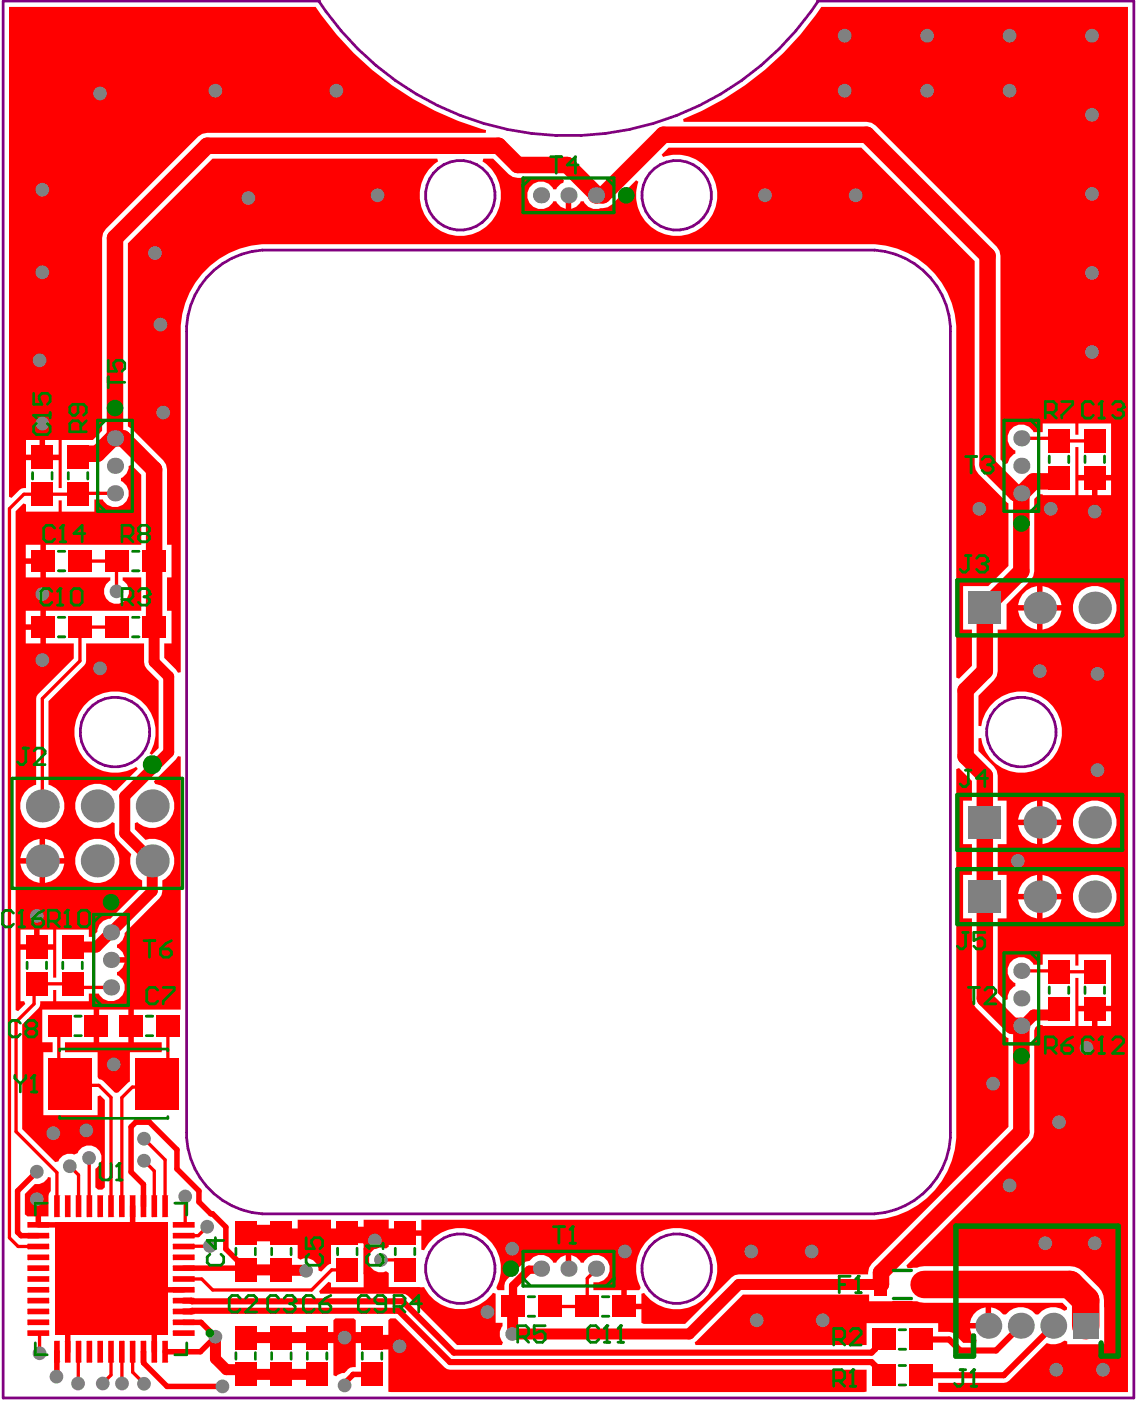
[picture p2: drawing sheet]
<svg xmlns="http://www.w3.org/2000/svg" width="175mm" height="216mm" viewBox="0 0 175 216" stroke-linecap="round" stroke-linejoin="round" font-family="sans-serif">
<g fill="none" stroke="#800080" stroke-width=".42">
<path d="M.5 .2h48.6a45.9 45.9 0 0 0 76.7 0h48.7v214.9h-174zM33 41.6a12.5 12.5 0 0 1 7.4-3.1h94.2a12.5 12.5 0 0 1 11.7 11.7v124.9a12.5 12.5 0 0 1-11.7 11.7h-94.2a12.5 12.5 0 0 1-11.7-11.7v-124.9a12.5 12.5 0 0 1 4.3-8.6z"/>
<circle cx="70.8" cy="30" r="5.4"/>
<circle cx="104.1" cy="30" r="5.4"/>
<circle cx="17.7" cy="112.6" r="5.4"/>
<circle cx="157.2" cy="112.6" r="5.4"/>
<circle cx="70.8" cy="195.2" r="5.4"/>
<circle cx="104.1" cy="195.2" r="5.4"/>
</g>
<circle cx="23.4" cy="117.6" r=".42" fill="none" stroke="#c0c073" stroke-width="1.7"/>
<g fill="#f00">
<path d="M5.3 182.2a1.82 1.82 0 0 0 2.1-1.1l.4 .1v2.1l-.3 .3v.4v3.1h-1.2v1.3h-.8v-1.3l-1.2 .1-.5-.4v-3.1z"/>
<path d="M32.7 24.4h34.6l.1 .4-.5 .4a6.1 6.1 0 0 0-2 2.9v.1a6.1 6.1 0 0 0-.1 3.6l.1 .1a6.1 6.1 0 0 0 1.9 2.9l.1 .1a6.1 6.1 0 0 0 3.2 1.4h.1a6.1 6.1 0 0 0 3.5-.7h.1a6.1 6.1 0 0 0 2.5-2.5v-.1a6.1 6.1 0 0 0 .8-3.5v-.1a6.1 6.1 0 0 0-1.4-3.3l-.8-.8-.6-.5 .1-.4h1.5l2.4 2.4 .6 .4 .8 .2h6.8l.3 .3-.1 .4-.4 .2-.6 .6-.1 .2h-.5a2.12 2.12 0 0 0-3.2-.7 2.12 2.12 0 0 0 0 3.3 2.12 2.12 0 0 0 3.2-.7h.5l.1 .2 .6 .6 .8 .3v-2.1h.8v2.1l.8-.3 .6-.6 .1-.2h.4a1.99 1.99 0 0 0 2.6 1l1.1-.1 .7-.4 3.7-3.8 .3 .3v.2a6.1 6.1 0 0 0-.1 3.6l.1 .1a6.1 6.1 0 0 0 1.9 2.9l.1 .1a6.1 6.1 0 0 0 3.2 1.4h.1a6.1 6.1 0 0 0 3.5-.7h.1a6.1 6.1 0 0 0 2.5-2.5v-.1a6.1 6.1 0 0 0 .8-3.5v-.1a6.1 6.1 0 0 0-1.4-3.3 6.1 6.1 0 0 0-3-2 6.1 6.1 0 0 0-3.6-.1l-.3 .2-.3-.4 1.1-1.1h29.7l17.4 17.5v31.3l.1 .8 .5 .6 4.6 4.6v9.6l-3.1 3.1h-3.9v6.7h1.4v5.5l-2 2-.4-.2v-54l-.3-1.8-.4-1.8-.7-1.6-.8-1.4-1.1-1.4-1.3-1.4-1.4-1-1.4-.8-1.7-.7-1.7-.5-1.8-.2h-94.2l-1.8 .2-1.7 .4-1.6 .7-1.5 .9-1.4 1-1.2 1.3-1.2 1.5-.9 1.5-.6 1.6-.4 1.6-.3 1.7v53.4l-.4 .1-.3-.5-1.8-1.8v-2.2h1.1v-5h-.7v-5.2h.7v-5h-.7v-11.6l-.1-.7-.5-.7-4.8-4.8-.6-.4v-28.2z"/>
<path d="M48.8 205.4h2.5v-2.3l.3-.3h2.8l.3 .3v2.3h5.1v-2.3l.3-.3h.8l7.5 7.6 .4 .2 .5 .1h64.1v3.4h-73.6v-7.9h-5.1v4.1a1.23 1.23 0 0 0-1.3 .5l-.4 .4h-.4l-.6 .3-.3 .3-.4-.2v-5.4h-2.5z"/>
<path d="M27.4 116.3l.4 .1v38.9h-7.2v5.1h4.3v1.5h-4.9v4.5l-1.8 1.7h-.5l-1.8-1.8-.7-.3-.2-.3v-3.8h-5v-1.5h4.4v-5.1h-7.9v5.1h1.6v1.5h-1.4v9.7h8.3v-2.9l.4-.2 .7 .7v13.5l-.4 .3h-.6l-.4-.3v-2.9a1.92 1.92 0 0 0 .3-3.1 1.92 1.92 0 0 0-3 .7l-.6 .2a1.81 1.81 0 0 0-2.4 1.1l-.5 .1-5.1-5.1v-16.1l2.5-2.5 .2-.3 .1-.8h2v-1.7h.5v1.7h5v-1.1h1.5a2.11 2.11 0 0 0 3.4 .5 2.11 2.11 0 0 0-.6-3.4v-.4l.3-.1 .6-.6 .3-.8h-2.1v-.8h2.1l-.3-.8-.6-.6-.3-.1v-.5a1.89 1.89 0 0 0 1.2-1.7l5.3-5.4 .4-.5 .1-.6v-1.6a3.4 3.4 0 0 0 1.6-4.4 3.4 3.4 0 0 0-4.2-1.9l-1.6-1.6v-1l.3-.1a3.4 3.4 0 0 0 5.4-1.1 3.4 3.4 0 0 0-2.6-4.8l-.2-.4 3.4-3.4zM15.3 155.3v5.1h4.5v-5.1z"/>
<path d="M43.3 189.3h2.5v-1.6h5.1v1.6h5.1v-1.6h3.8v1.6h5v-1.6h69.8l1.8-.3 1.7-.4 1.7-.7 1.5-.9 1.3-1 1.2-1.2 1.2-1.5 .8-1.4 .7-1.7 .4-1.7 .3-1.7v-56.9l.4-.1 2 2v3h-1.4v6.7h1.4v4.7h-1.4v6.7h1.4v12.3l.1 .8 .5 .6 4.2 4.2 .8 .5v13.7l-21 21-.5 .6-.1 1.1h-19.9l-.6 .1-.5 .3-7.2 7.2h-6.3l-.4-.2v-2.1h-2.7v-.4h-.4v-2.5h-4.3v-1.2a2.12 2.12 0 0 0 2.5-1.5 2.12 2.12 0 0 0-1.3-2.6 2.12 2.12 0 0 0-2.7 1.1h-.4l-.1-.3-.6-.6-.8-.3v2.1h-.8v-2.1l-.8 .3-.6 .6-.1 .3h-.5a2.17 2.17 0 0 0-3.7-.3l-.5 .1-.4 .3-2.5 2.5-.3 .4-.1 1.2h-1l-.2-.4a6.2 6.2 0 0 0 .7-3.4v-.1a6.1 6.1 0 0 0-1.4-3.3v-.1a6.1 6.1 0 0 0-3-2 6.1 6.1 0 0 0-3.6 0h-.1a6.1 6.1 0 0 0-2.9 1.9l-.8 1.3-.5-.1v-2.2h-5v1.7l-.4 .3a1.92 1.92 0 0 0-2.7 1.7 1.92 1.92 0 0 0 2.7 1.8l.4 .3v2.2l5.5-.1v.1a6.1 6.1 0 0 0 2.5 2.6h.1a6.1 6.1 0 0 0 3.5 .7h.1a6.1 6.1 0 0 0 3.2-1.3l1.2-1.2 .4 .1v4.5h1v.5a1.82 1.82 0 0 0 .1 2.5l-.2 .4h-6.9l-7.5-7.5-.4-.3-.4-.1h-12.7l-.2-.4 1.5-1.4 .3 .2v.7h5.1v-8h-5.1v4.3l-.5 .3-1 .9-.4-.1a1.87 1.87 0 0 0-2.8-1.7l-.4-.2v-3.5h-2.5zM100.1 190.4a6.3 6.3 0 0 0-1.5 7.7l-.3 .4h-1.8v2.1h2.2v-1.6l.4-.1 .2 .3a6.1 6.1 0 0 0 2.9 2h.1a6.1 6.1 0 0 0 3.6 0h.1a6.1 6.1 0 0 0 2.9-2h.1a6.1 6.1 0 0 0 1.4-3.3v-.1a6.1 6.1 0 0 0-.7-3.5l-.1-.1a6.1 6.1 0 0 0-2.4-2.5h-.1a6.1 6.1 0 0 0-3.5-.7h-.1a6.1 6.1 0 0 0-3.3 1.3z"/>
<path d="M106.9 206.5l7.4-7.3h19.5v1h6.6l1.8 .2h21.3l.7 .8v.3l-.4 .2a2.96 2.96 0 0 0-4.1 .5h-.2a3 3 0 0 0-4.8 0h-.2a3.5 3.5 0 0 0-2-1.1v2.9h-.4v.4h-2.8l.2 .7 .3 .6 .5 .5-.1 .4h-2l-1.7-1.6-2.1-.1v-1.3h-11v3.3h-26.4zM150.4 201.7l-.6 .5-.3 .7-.2 .6h2.4v-2.4l-.7 .2z"/>
<path d="M105.1 18.3a44.7 44.7 0 0 0 6.3-3.1 47.9 47.9 0 0 0 6.3-4.4v-.1a47.8 47.8 0 0 0 5.5-5.4l3.2-4.2h47.2v213.1l-29.2-.1v-1.3h10.1l.4-.1 .4-.3 5.8-5.8a2.82 2.82 0 0 0 2.7-.3l.4 .1v.4h5.7v-5.7a3.5 3.5 0 0 0-.8-3.1l-2.4-2.4a3.1 3.1 0 0 0-2-.8h-22.5l-1.1 .2-1.4 .1-.2-.4 19.1-19.1 .4-.7 .2-.7v-15.7l.1-.3 .4-.5h.8v.2h5v-7.4h.5v4.2h5v-7.9h-5v1.8h-.5v-1.8h-5v1.6h-1.4a2.11 2.11 0 0 0-3.4-.5 2.11 2.11 0 0 0 .6 3.4v.4a1.93 1.93 0 0 0-1.2 2l-.4 .2-1.2-1.1v-11.5h1.4v-6.7h-1.4v-4.7h1.4v-6.7h-1.4v-3.9l-.1-.7-.4-.7-2.4-2.4v-1.9l.4-.1a6.3 6.3 0 0 0 2.1 3.9l.1 .1a6.1 6.1 0 0 0 3.3 1.4h.1a6.1 6.1 0 0 0 3.4-.7l.1-.1a6.1 6.1 0 0 0 2.6-2.4v-.1a6.1 6.1 0 0 0 .7-3.5v-.1a6.1 6.1 0 0 0-1.3-3.3h-.1a6.1 6.1 0 0 0-2.9-2h-.1a6.1 6.1 0 0 0-3.6-.1v.1a6.1 6.1 0 0 0-3 1.9v.1a5.9 5.9 0 0 0-1.4 3h-.4v-4.7l2.4-2.3 .4-.7 .1-.7v-6.4h1.4v-3.9l3.7-3.7 .4-.6 .2-.8v-11.1l.7-.8h.6v.2h5v-7.4h.5v4.3h5v-7.9h-5v1.7h-.5v-1.7h-5v1.3h-1.4a2.11 2.11 0 0 0-3.4-.6 2.11 2.11 0 0 0 .6 3.4v.5a1.98 1.98 0 0 0-1.2 1.5l-.4 .1-.7-.7v-31.3l-.2-.8-.4-.7-18.6-18.6-.7-.4-.7-.2h-28.2zM168.9 73.9v2.3h2.1v-2.3zM166 73.9v2.3h2.1v-2.3zM160.4 90.2v2.9h3a3.4 3.4 0 0 0-3-2.9zM158 90.8a3.4 3.4 0 0 0-1.3 2.3h2.9v-2.9l-.9 .2zM165.1 93.5a3.4 3.4 0 0 0 6.7 0 3.4 3.4 0 0 0-6.7 0zM160.4 93.9v3a3.4 3.4 0 0 0 3-3zM156.7 93.9a3.4 3.4 0 0 0 2.9 3v-3zM160.4 123.2v2.9h3a3.4 3.4 0 0 0-3-2.9zM158 123.8a3.4 3.4 0 0 0-1.3 2.3h2.9v-2.9l-.9 .2zM165.1 126.5a3.4 3.4 0 0 0 6.7 0 3.4 3.4 0 0 0-6.7 0zM160.4 126.9v3a3.4 3.4 0 0 0 3-3zM156.7 126.9a3.4 3.4 0 0 0 2.9 3v-3zM160.4 134.6v2.9h3a3.4 3.4 0 0 0-3-2.9zM158 135.3a3.4 3.4 0 0 0-1.3 2.2h2.9v-2.9l-.9 .2zM165.1 138a3.4 3.4 0 0 0 6.7 0 3.4 3.4 0 0 0-6.7 0zM160.4 138.4v2.9a3.4 3.4 0 0 0 3-2.9zM156.7 138.4a3.4 3.4 0 0 0 2.9 2.9v-2.9zM168.9 155.6v2.3h2.1v-2.3zM166 155.6v2.3h2.1v-2.3z"/>
<path d="M1.4 1.1h47.2l.8 1.2a47.8 47.8 0 0 0 5 5.8l.1 .1a47.6 47.6 0 0 0 5.8 4.9h.1a47.8 47.8 0 0 0 6.6 4 47.7 47.7 0 0 0 7.2 2.7l.6 .2v.4h-42.9l-.8 .2-.6 .4-14.2 14.2-.4 .7-.2 .7v29.7l-1.4 1.4h-4.8v7.4h-.5v-4.3h-5v4.3l-.7 .1-.3 .2-1.2 1.2-.4-.2zM6.9 67.7v2.3h2.1v-2.3zM4 67.7v2.3h2.1v-2.3z"/>
<path d="M3.6 77.5l.4 .1v1.1h5v-1.7h.5v1.7h5v-1.9h1.3a2.11 2.11 0 0 0 3.4 .6 2.11 2.11 0 0 0-.6-3.4v-.4a1.9 1.9 0 0 0 1.2-1.9l.4-.2 1.5 1.6v10.7h-14.6v5h9.9v.5a1.93 1.93 0 0 0-.6 2.9 1.93 1.93 0 0 0 3 0 1.93 1.93 0 0 0-.5-2.9v-.5h2.8v5.2h-14.6v5h4.3v2.3l-5.8 5.8v13.6a3.4 3.4 0 0 0-1.9 5.3 3.4 3.4 0 0 0 5.6 0 3.4 3.4 0 0 0-1.8-5.3v-12.8l5.7-5.8 .1-3.1h8.9v2.9l.1 .5 .3 .5 1.8 1.8v10.4l-1 1.1-.4-.3 .2-.3a6.1 6.1 0 0 0 .7-3.5v-.1a6.1 6.1 0 0 0-1.3-3.3h-.1a6.1 6.1 0 0 0-2.9-2h-.1a6.1 6.1 0 0 0-3.5-.1l-.1 .1a6.1 6.1 0 0 0-3 1.9v.1a6.1 6.1 0 0 0-1.4 3.2v.1a6.1 6.1 0 0 0 .6 3.5l.1 .1a6.1 6.1 0 0 0 2.5 2.5h.1a6.1 6.1 0 0 0 3.4 .8l1.4-.3 1.3-.6 .3 .3-3.2 3.3-.6 .1a3.4 3.4 0 0 0-4.8-.2 3.4 3.4 0 0 0-.1 4.8 3.4 3.4 0 0 0 4.8 .2l.3 .1v1.6l.2 .6 .3 .5 2.1 2.1a3.3 3.3 0 0 0 1.7 4.1v1l-4.9 4.9a1.99 1.99 0 0 0-2 2l-.8 .7h-.5v-1.1h-5v7.4h-.5v-4.3h-5v7.9h.5l.2 .5-1.1 1.1-.4-.2v-76.7zM4 83.8v2.1h2.2v-2.1zM4 86.7v2.1h2.2v-2.1zM4 94v2.1h2.2v-2.1zM4 96.9v2.1h2.2v-2.1zM6.9 129.1v2.9h3a3.4 3.4 0 0 0-3-2.9zM4.4 129.7a3.4 3.4 0 0 0-1.3 2.3h3v-2.9l-.9 .2zM11.6 132.4a3.4 3.4 0 0 0 6.8 0 3.4 3.4 0 0 0-6.8 0zM6.9 132.9v2.9a3.4 3.4 0 0 0 3-2.9zM3.1 132.9a3.4 3.4 0 0 0 3 2.9v-2.9zM6.1 143v2.3h2.1v-2.3zM3.2 143v2.3h2v-2.3z"/>
</g>
<path d="M28.3 201.8h1.1l.1-.1h31.9l7.9 7.9h64.8l.6 .5v.3l1.2 1.2h.1M28.3 200.1h1.1l.1 .1h32.5l7.9 7.9h64.2l.6-.5v-.3l1.2-1.2h.1M157.1 204l-3.8 3.8h-5.5l-1.7-1.7h-4.4M162.1 204l-7.6 7.6h-12.8" fill="none" stroke="#f00" stroke-width=".94"/>
<g fill="none" stroke="#f00" stroke-width=".51">
<path d="M17.7 75.9h-5.6l-.1 .1h-8.3l-2.2 2.3v112.1l1.3 1.4h3.1M157.2 67.4h5.4l.4 .4h5.5M12.3 86.3h5.5l.1 .2v4.5M12.3 96.5h5.8M9.2 157.8l-.2 .2v6.9l2.1 2.1h4.1l1.9 1.8v16.8M17.1 151.9h-5.4l-.5-.5h-5.5l-.5 .4v2.7l-2.7 2.7M25.8 157.8v7.3l-2.2 2.1h-3.2l-1.7 1.7v16.7M157.2 149.4l11.3 .1M10.7 179.4l1.4 1.4v4.8M13.7 178.2l.1 7.4M22.2 178.6l1.5 1.6v5.4M22.2 175.2l3.2 3.2v7.2"/>
<path d="M8.8 180.4v5.2M28.5 184.1v4.2l-.2 .1M31.9 188.7l-1.4 1.4h-2.2M32.3 191.7l-4 .1M53.5 195.4h-2.5l-3 3.1h-15.3l-1.7-1.7h-2.7M58.6 193.8h2.3M62.3 195.2v.2M91.7 195.2v.1l-1.3 1.4v4.3h-5.8M5.9 205.1l.2 .2v2.9M12.1 208l-.1 4.9M15.8 212.8v.1M17.1 208v3.6l-1.3 1.2"/>
<path d="M18.7 208l.1 4.8M18.8 212.8v.1M20.4 208v3.1l1.8 1.8"/>
</g>
<g fill="none" stroke="#f00" stroke-width=".85">
<path d="M2.7 183.2v6.4l.5 .5h2.7M5.9 188.4h2.9l2.4 2.4h.8M20.4 185.6v3.5l1.8 1.7M22.1 185.6v-3.4l-1.9-1.9v-6.9l.7-.7h2.1l4.2 4.2v2.9l3.4 3.4v1.7l1.8 1.8h.3l2.1 2.1v3.4l3 3v.2l-.3-.3h-9.2M22.2 196.8l1.6 1.6h4.5M56.4 195.9l2.5 2.6M57.7 190.8l-1.3 1.3M8.8 208l-.1 3.8M12 202.3l-1.6 1.6v4.1M22.1 208h.1M22.1 208v1.7l3.6 3.6h8.5M22.2 202.3l1.5 1.6v4.1"/>
<path d="M28.3 203.4h.1M28.3 203.4h2.6l1.8 1.8M33.2 205.7l-2.4 2.3h-5.4M57.3 211.5h-3l-1.3 1.3v.4"/>
</g>
<path d="M23.7 96.5v5.4l2.3 2.2v11.6l-6.8 6.8v5.7l4.2 4.3v4.6l-8.6 8.6h-3.6M163 155.3l-.8 .9h-3.1M37.8 195.4h5.5l3.8 .1M135.5 197.6h-21.8l-7.6 7.6h-27.3l.2-4.2M33.2 205.7v3.3l1.6 1.7h2.3l.7 .8h11M37.8 205.8h19.5v.2l.8 .8h2.9l.5 .3" fill="none" stroke="#f00" stroke-width="1.7"/>
<path d="M12 70.4v-.2l.4-.4h2.6l2.4-2.4h1.5l4.8 4.8v24.3M17.7 67.4v-30.8l14.2-14.2h44.8l3 3h7.6l4.4 4.4v.2h1.1l9.3-9.3h31.3l18.6 18.7v32.1l4.4 4.4h.8l1.9-1.8h3.5l.4-.4v-.2M157.2 75.9v12l-5.6 5.6v9.8l-3 2.9v10.2l3 2.9v34.3l4.2 4.2h1.4v16.4l-21.6 21.6-.1 1.8M37.8 189.7h5.5v.2l.4 .4h4.1l.6 .5 .6-.5h4.1l.2-.3M62.3 189.7v.2l-.4 .4h-3.6l-.6 .5h-.4l-.9-.8" fill="none" stroke="#f00" stroke-width="2.5"/>
<path d="M142.2 197.6h22.5l2.4 2.4v4" fill="none" stroke="#f00" stroke-width="4.2"/>
<path d="M83.3 195.2l-.2 .1h-1.7l-2.4 2.5v3.2" fill="none" stroke="#f00" stroke-width="1.3"/>
<circle cx="57.7" cy="190.8" r=".42" fill="#f00"/>
<path d="M5.7 180.3l-3 2.9M56.4 192.1v3.8M58.9 198.5h5.5l3.4 3.4h7.2" fill="none" stroke="#f00" stroke-width=".85"/>
<path d="M12.3 96.5v5.2l-5.8 5.8v16.5M2.5 157.2v16.9l6.3 6.3M60.9 193.8l1.4 1.4" fill="none" stroke="#f00" stroke-width=".51"/>
<path d="M53.3 190h3.1" fill="none" stroke="#f00" stroke-width="2.5"/>
<path d="M159.1 156.2l-1.7 1.6h-.2M163 155.2v.1" fill="none" stroke="#f00" stroke-width="1.7"/>
<g fill="#808080">
<circle cx="5.7" cy="184.5" r="1.06"/>
<circle cx="5.7" cy="180.3" r="1.06"/>
<circle cx="6.5" cy="101.6" r="1.06"/>
<circle cx="15.4" cy="102.8" r="1.06"/>
<circle cx="6.5" cy="91.4" r="1.06"/>
<circle cx="6.5" cy="65.2" r="1.06"/>
<circle cx="6.1" cy="55.4" r="1.06"/>
<circle cx="25.1" cy="63.5" r="1.06"/>
<circle cx="24.7" cy="49.9" r="1.06"/>
<circle cx="23.8" cy="38.9" r="1.06"/>
<circle cx="6.5" cy="41.9" r="1.06"/>
<circle cx="6.5" cy="29.2" r="1.06"/>
<circle cx="15.4" cy="14.4" r="1.06"/>
<circle cx="33.2" cy="14" r="1.06"/>
<circle cx="51.8" cy="14" r="1.06"/>
<circle cx="38.2" cy="30.5" r="1.06"/>
<circle cx="58.1" cy="30" r="1.06"/>
<circle cx="131.7" cy="30" r="1.06"/>
<circle cx="117.7" cy="30" r="1.06"/>
<circle cx="142.7" cy="14" r="1.06"/>
<circle cx="130" cy="14" r="1.06"/>
<circle cx="130" cy="5.5" r="1.06"/>
<circle cx="142.7" cy="5.5" r="1.06"/>
<circle cx="155.4" cy="5.5" r="1.06"/>
<circle cx="168.1" cy="5.5" r="1.06"/>
<circle cx="155.4" cy="14" r="1.06"/>
<circle cx="168.1" cy="17.7" r="1.06"/>
<circle cx="168.1" cy="29.8" r="1.06"/>
<circle cx="168.1" cy="42" r="1.06"/>
<circle cx="168.1" cy="54.2" r="1.06"/>
<circle cx="150.7" cy="78.3" r="1.06"/>
<circle cx="161.7" cy="78.3" r="1.06"/>
<circle cx="168.5" cy="78.7" r="1.06"/>
<circle cx="168.9" cy="103.7" r="1.06"/>
<circle cx="160" cy="103.3" r="1.06"/>
<circle cx="168.9" cy="118.5" r="1.06"/>
<circle cx="156.6" cy="132.5" r="1.06"/>
<circle cx="152.8" cy="166.7" r="1.06"/>
<circle cx="167.2" cy="161.2" r="1.06"/>
<circle cx="163" cy="172.7" r="1.06"/>
<circle cx="155.4" cy="182.4" r="1.06"/>
<circle cx="168.5" cy="191.3" r="1.06"/>
<circle cx="160.9" cy="191.3" r="1.06"/>
<circle cx="169.7" cy="210.7" r="1.06"/>
<circle cx="162.6" cy="210.7" r="1.06"/>
<circle cx="126.6" cy="203.1" r="1.06"/>
<circle cx="116.5" cy="203.1" r="1.06"/>
<circle cx="96.2" cy="192.5" r="1.06"/>
<circle cx="124.9" cy="192.5" r="1.06"/>
<circle cx="115.6" cy="192.5" r="1.06"/>
<circle cx="78.8" cy="192.1" r="1.06"/>
<circle cx="58.6" cy="193.8" r="1.06"/>
<circle cx="75" cy="201.9" r="1.06"/>
<circle cx="34.2" cy="213.3" r="1.06"/>
<circle cx="61.5" cy="207.1" r="1.06"/>
<circle cx="32.3" cy="191.7" r="1.06"/>
<circle cx="22.2" cy="175.2" r="1.06"/>
<circle cx="28.5" cy="184.1" r="1.06"/>
<circle cx="13.7" cy="178.2" r="1.06"/>
<circle cx="22.2" cy="178.6" r="1.06"/>
<circle cx="5.7" cy="140.9" r="1.06"/>
<circle cx="17.5" cy="163.8" r="1.06"/>
<circle cx="13.3" cy="173.9" r="1.06"/>
<circle cx="8.2" cy="174.3" r="1.06"/>
<circle cx="53" cy="205.8" r="1.06"/>
<circle cx="57.7" cy="190.8" r="1.06"/>
<circle cx="47.1" cy="195.5" r="1.06"/>
<circle cx="10.7" cy="179.4" r="1.06"/>
<circle cx="53" cy="213.2" r="1.06"/>
<circle cx="22.2" cy="212.9" r="1.06"/>
<circle cx="12" cy="212.9" r="1.06"/>
<circle cx="33.2" cy="205.7" r="1.06"/>
<circle cx="17.9" cy="91" r="1.06"/>
<circle cx="6.1" cy="208.2" r="1.06"/>
<circle cx="18.8" cy="212.9" r="1.06"/>
<circle cx="15.8" cy="212.9" r="1.06"/>
<circle cx="8.7" cy="211.8" r="1.06"/>
<circle cx="78.8" cy="205.2" r="1.06"/>
<circle cx="31.9" cy="188.7" r="1.06"/>
<circle cx="22.2" cy="190.8" r="1.06"/>
<circle cx="22.2" cy="202.3" r="1.06"/>
<circle cx="22.2" cy="196.8" r="1.06"/>
<circle cx="17.1" cy="190.8" r="1.06"/>
<circle cx="12" cy="190.8" r="1.06"/>
<circle cx="12" cy="196.8" r="1.06"/>
<circle cx="12" cy="202.3" r="1.06"/>
<circle cx="17.1" cy="202.3" r="1.06"/>
<circle cx="17.1" cy="196.8" r="1.06"/>
<circle cx="83.3" cy="30" r="1.25"/>
<circle cx="87.5" cy="30" r="1.25"/>
<circle cx="91.7" cy="30" r="1.25"/>
<circle cx="15" cy="132.5" r="2.54"/>
<circle cx="23.4" cy="132.5" r="2.54"/>
<circle cx="15" cy="124" r="2.54"/>
<circle cx="23.4" cy="124" r="2.54"/>
<circle cx="91.7" cy="195.2" r="1.25"/>
<circle cx="87.5" cy="195.2" r="1.25"/>
<circle cx="83.3" cy="195.2" r="1.25"/>
<circle cx="17.1" cy="151.9" r="1.25"/>
<circle cx="17.1" cy="147.7" r="1.25"/>
<circle cx="17.1" cy="143.5" r="1.25"/>
<circle cx="17.7" cy="71.7" r="1.25"/>
<circle cx="17.7" cy="75.9" r="1.25"/>
<circle cx="17.7" cy="67.4" r="1.25"/>
<circle cx="152.1" cy="204" r="2"/>
<circle cx="157.2" cy="67.4" r="1.25"/>
<circle cx="157.2" cy="71.7" r="1.25"/>
<circle cx="157.2" cy="75.9" r="1.25"/>
<circle cx="168.5" cy="138" r="2.5"/>
<circle cx="168.5" cy="126.5" r="2.5"/>
<circle cx="168.5" cy="93.5" r="2.5"/>
<circle cx="6.5" cy="132.5" r="2.54"/>
<circle cx="6.5" cy="124" r="2.54"/>
<circle cx="157.1" cy="204" r="2"/>
<circle cx="162.1" cy="204" r="2"/>
<circle cx="157.2" cy="149.4" r="1.25"/>
<circle cx="157.2" cy="153.6" r="1.25"/>
<circle cx="157.2" cy="157.8" r="1.25"/>
<circle cx="160" cy="138" r="2.5"/>
<circle cx="160" cy="126.5" r="2.5"/>
<circle cx="160" cy="93.5" r="2.5"/>
</g>
<g fill="#808080">
<path d="M149.1 91h5v5h-5z" fill-rule="evenodd"/>
<path d="M149.1 135.5h5v5h-5z" fill-rule="evenodd"/>
<path d="M149.1 124h5v5h-5z" fill-rule="evenodd"/>
<path d="M165.1 202h4v4h-4z" fill-rule="evenodd"/>
</g>
<g fill="#f00">
<path d="M51.8 193.5h3.3v3.7h-3.3z" fill-rule="evenodd"/>
<path d="M18.3 184l.1-.1h.7l.1 .1v3.2l-.1 .1h-.7l-.1-.1z" fill-rule="evenodd"/>
<path d="M16.7 184l.1-.1h.6l.1 .1v3.2l-.1 .1h-.6l-.1-.1z" fill-rule="evenodd"/>
<path d="M15 184l.1-.1h.6l.2 .1v3.2l-.2 .1h-.6l-.1-.1z" fill-rule="evenodd"/>
<path d="M13.3 184l.1-.1h.7l.1 .1v3.2l-.1 .1h-.7l-.1-.1z" fill-rule="evenodd"/>
<path d="M11.7 184l.1-.1h.6l.1 .1v3.2l-.1 .1h-.6l-.1-.1z" fill-rule="evenodd"/>
<path d="M10 184l.1-.1h.6l.2 .1v3.2l-.2 .1h-.6l-.1-.1z" fill-rule="evenodd"/>
<path d="M8.3 184l.1-.1h.7l.1 .1v3.2l-.1 .1h-.7l-.1-.1z" fill-rule="evenodd"/>
<path d="M8.4 206.3h.7l.1 .1v3.1l-.1 .2h-.7l-.1-.2v-3.1z" fill-rule="evenodd"/>
<path d="M10.1 206.3h.6l.2 .1v3.1l-.2 .2h-.6l-.1-.2v-3.1z" fill-rule="evenodd"/>
<path d="M11.8 206.3h.6l.1 .1v3.1l-.1 .2h-.6l-.1-.2v-3.1z" fill-rule="evenodd"/>
<path d="M13.4 206.3h.7l.1 .1v3.1l-.1 .2h-.7l-.1-.2v-3.1z" fill-rule="evenodd"/>
<path d="M15.1 206.3h.6l.2 .1v3.1l-.2 .2h-.6l-.1-.2v-3.1z" fill-rule="evenodd"/>
<path d="M16.8 206.3h.6l.1 .1v3.1l-.1 .2h-.6l-.1-.2v-3.1z" fill-rule="evenodd"/>
<path d="M18.4 206.3h.7l.1 .1v3.1l-.1 .2h-.7l-.1-.2v-3.1z" fill-rule="evenodd"/>
<path d="M20.1 206.3h.6l.1 .1v3.1l-.1 .2h-.6l-.1-.2v-3.1z" fill-rule="evenodd"/>
<path d="M21.8 206.3h.6l.1 .1v3.1l-.1 .2h-.6l-.2-.2v-3.1z" fill-rule="evenodd"/>
<path d="M23.4 206.3h.7l.1 .1v3.1l-.1 .2h-.7l-.1-.2v-3.1z" fill-rule="evenodd"/>
<path d="M25.1 206.3h.6l.1 .1v3.1l-.1 .2h-.6l-.1-.2v-3.1z" fill-rule="evenodd"/>
<path d="M26.7 204.7h3.1l.2 .1v.6l-.2 .1h-3.1l-.1-.1v-.6z" fill-rule="evenodd"/>
<path d="M26.7 203h3.1l.2 .1v.7l-.2 .1h-3.1l-.1-.1v-.7z" fill-rule="evenodd"/>
<path d="M26.7 201.3h3.1l.2 .1v.7l-.2 .1h-3.1l-.1-.1v-.7z" fill-rule="evenodd"/>
<path d="M26.7 199.7h3.1l.2 .1v.6l-.2 .1h-3.1l-.1-.1v-.6z" fill-rule="evenodd"/>
<path d="M26.7 198h3.1l.2 .1v.7l-.2 .1h-3.1l-.1-.1v-.7z" fill-rule="evenodd"/>
<path d="M26.7 196.3h3.1l.2 .1v.7l-.2 .1h-3.1l-.1-.1v-.7z" fill-rule="evenodd"/>
<path d="M26.7 194.7h3.1l.2 .1v.6l-.2 .1h-3.1l-.1-.1v-.6z" fill-rule="evenodd"/>
<path d="M26.7 193h3.1l.2 .1v.7l-.2 .1h-3.1l-.1-.1v-.7z" fill-rule="evenodd"/>
<path d="M26.7 191.3h3.1l.2 .2v.6l-.2 .1h-3.1l-.1-.1v-.6z" fill-rule="evenodd"/>
<path d="M26.7 189.7h3.1l.2 .1v.6l-.2 .1h-3.1l-.1-.1v-.6z" fill-rule="evenodd"/>
<path d="M26.7 188h3.1l.2 .1v.7l-.2 .1h-3.1l-.1-.1v-.7z" fill-rule="evenodd"/>
<path d="M4.3 188h3.2l.1 .1v.7l-.1 .1h-3.2l-.1-.1v-.7z" fill-rule="evenodd"/>
<path d="M4.3 189.7h3.2l.1 .1v.6l-.1 .1h-3.2l-.1-.1v-.6z" fill-rule="evenodd"/>
<path d="M4.3 191.3h3.2l.1 .2v.6l-.1 .1h-3.2l-.1-.1v-.6z" fill-rule="evenodd"/>
<path d="M4.3 193h3.2l.1 .1v.7l-.1 .1h-3.2l-.1-.1v-.7z" fill-rule="evenodd"/>
<path d="M4.3 194.7h3.2l.1 .1v.6l-.1 .1h-3.2l-.1-.1v-.6z" fill-rule="evenodd"/>
<path d="M4.3 196.3h3.2l.1 .1v.7l-.1 .1h-3.2l-.1-.1v-.7z" fill-rule="evenodd"/>
<path d="M4.3 198h3.2l.1 .1v.7l-.1 .1h-3.2l-.1-.1v-.7z" fill-rule="evenodd"/>
<path d="M4.3 199.7h3.2l.1 .1v.6l-.1 .1h-3.2l-.1-.1v-.6z" fill-rule="evenodd"/>
<path d="M20.8 162.7h6.7v8h-6.7z" fill-rule="evenodd"/>
<path d="M7.5 162.7h6.7v8h-6.7z" fill-rule="evenodd"/>
<path d="M4 149.5h3.3v3.7h-3.3z" fill-rule="evenodd"/>
<path d="M4.3 203h3.2l.1 .1v.7l-.1 .1h-3.2l-.1-.1v-.7z" fill-rule="evenodd"/>
<path d="M4.3 204.7h3.2l.1 .1v.6l-.1 .1h-3.2l-.1-.1v-.6z" fill-rule="evenodd"/>
<path d="M8.4 188.1h17.3v17.3h-17.3z" fill-rule="evenodd"/>
<path d="M77.1 199.3h3.7v3.4h-3.7z" fill-rule="evenodd"/>
<path d="M139.9 204.4h3.6v3.3h-3.6z" fill-rule="evenodd"/>
<path d="M16.2 94.8h3.7v3.3h-3.7z" fill-rule="evenodd"/>
<path d="M55.6 204h3.3v3.6h-3.3z" fill-rule="evenodd"/>
<path d="M18.3 156.2h3.7v3.3h-3.7z" fill-rule="evenodd"/>
<path d="M21.6 184l.2-.1h.6l.1 .1v3.2l-.1 .1h-.6l-.2-.1z" fill-rule="evenodd"/>
<path d="M23.3 184l.1-.1h.7l.1 .1v3.2l-.1 .1h-.7l-.1-.1z" fill-rule="evenodd"/>
<path d="M7.3 156.2h3.7v3.3h-3.7z" fill-rule="evenodd"/>
<path d="M4.8 94.8h3.7v3.3h-3.7z" fill-rule="evenodd"/>
<path d="M13 156.2h3.7v3.3h-3.7z" fill-rule="evenodd"/>
<path d="M166.8 153.3h3.3v3.7h-3.3z" fill-rule="evenodd"/>
<path d="M60.7 187.9h3.3v3.6h-3.3z" fill-rule="evenodd"/>
<path d="M55.6 209.6h3.3v3.7h-3.3z" fill-rule="evenodd"/>
<path d="M24 156.2h3.7v3.3h-3.7z" fill-rule="evenodd"/>
<path d="M51.8 187.9h3.3v3.6h-3.3z" fill-rule="evenodd"/>
<path d="M16.2 84.7h3.7v3.3h-3.7z" fill-rule="evenodd"/>
<path d="M9.5 143.9h3.3v3.6h-3.3z" fill-rule="evenodd"/>
<path d="M10.3 74.2h3.4v3.7h-3.4z" fill-rule="evenodd"/>
<path d="M161.3 66h3.3v3.7h-3.3z" fill-rule="evenodd"/>
<path d="M4.8 84.7h3.7v3.3h-3.7z" fill-rule="evenodd"/>
<path d="M161.3 153.3h3.3v3.7h-3.3z" fill-rule="evenodd"/>
<path d="M166.8 71.7h3.3v3.6h-3.3z" fill-rule="evenodd"/>
<path d="M10.5 94.8h3.6v3.3h-3.6z" fill-rule="evenodd"/>
<path d="M9.5 149.5h3.3v3.7h-3.3z" fill-rule="evenodd"/>
<path d="M4.8 74.2h3.4v3.7h-3.4z" fill-rule="evenodd"/>
<path d="M4 143.9h3.3v3.6h-3.3z" fill-rule="evenodd"/>
<path d="M10.5 84.7h3.6v3.3h-3.6z" fill-rule="evenodd"/>
<path d="M4.8 68.5h3.4v3.7h-3.4z" fill-rule="evenodd"/>
<path d="M166.8 66h3.3v3.7h-3.3z" fill-rule="evenodd"/>
<path d="M4.3 201.3h3.2l.1 .1v.7l-.1 .1h-3.2l-.1-.1v-.7z" fill-rule="evenodd"/>
<path d="M134.2 209.9h3.7v3.4h-3.7z" fill-rule="evenodd"/>
<path d="M139.9 209.9h3.6v3.4h-3.6z" fill-rule="evenodd"/>
<path d="M21.9 94.8h3.7v3.3h-3.7z" fill-rule="evenodd"/>
<path d="M25 184l.1-.1h.6l.1 .1v3.2l-.1 .1h-.6l-.1-.1z" fill-rule="evenodd"/>
<path d="M10.3 68.5h3.4v3.7h-3.4z" fill-rule="evenodd"/>
<path d="M21.9 84.7h3.7v3.3h-3.7z" fill-rule="evenodd"/>
<path d="M161.3 71.7h3.3v3.6h-3.3z" fill-rule="evenodd"/>
<path d="M166.8 147.7h3.3v3.6h-3.3z" fill-rule="evenodd"/>
<path d="M60.7 193.5h3.3v3.7h-3.3z" fill-rule="evenodd"/>
<path d="M134.2 204.4h3.7v3.3h-3.7z" fill-rule="evenodd"/>
<path d="M161.3 147.7h3.3v3.6h-3.3z" fill-rule="evenodd"/>
<path d="M47.1 204h3.4v3.6h-3.4z" fill-rule="evenodd"/>
<path d="M20 184l.1-.1h.6l.1 .1v3.2l-.1 .1h-.6l-.1-.1z" fill-rule="evenodd"/>
<path d="M88.5 199.3h3.7v3.4h-3.7z" fill-rule="evenodd"/>
<path d="M82.8 199.3h3.6v3.4h-3.6z" fill-rule="evenodd"/>
<path d="M94.2 199.3h3.7v3.4h-3.7z" fill-rule="evenodd"/>
<path d="M41.6 187.9h3.4v3.6h-3.4z" fill-rule="evenodd"/>
<path d="M134.6 195.9h1.9v3.5h-1.9z" fill-rule="evenodd"/>
<path d="M41.6 193.5h3.4v3.7h-3.4z" fill-rule="evenodd"/>
<path d="M36.1 209.6h3.4v3.7h-3.4z" fill-rule="evenodd"/>
<path d="M36.1 204h3.4v3.6h-3.4z" fill-rule="evenodd"/>
<path d="M47.1 209.6h3.4v3.7h-3.4z" fill-rule="evenodd"/>
<path d="M41.6 209.6h3.4v3.7h-3.4z" fill-rule="evenodd"/>
<path d="M36.1 187.9h3.4v3.6h-3.4z" fill-rule="evenodd"/>
<path d="M141.3 195.9h1.8v3.5h-1.8z" fill-rule="evenodd"/>
<path d="M36.1 193.5h3.4v3.7h-3.4z" fill-rule="evenodd"/>
<path d="M41.6 204h3.4v3.6h-3.4z" fill-rule="evenodd"/>
</g>
<g fill="#f00">
<path d="M18.4 187.2v.1zM18.3 187.2l.1 .1z"/>
<path d="M19.1 187.2h.1zM19.1 187.2h.1l-.1 .1z"/>
<path d="M19.1 183.9v.1zM19.1 183.9l.1 .1z"/>
<path d="M18.3 184h.1zM18.3 183.9l.1 .1z"/>
<path d="M16.8 187.2v.1zM16.7 187.2l.1 .1z"/>
<path d="M17.4 187.2h.1zM17.4 187.2h.1l-.1 .1z"/>
<path d="M17.4 183.9v.1zM17.4 183.9l.1 .1z"/>
<path d="M16.7 184h.1zM16.7 183.9l.1 .1z"/>
<path d="M15.1 187.2v.1zM15 187.2l.1 .1z"/>
<path d="M15.7 187.2h.2zM15.7 187.2h.2l-.2 .1z"/>
<path d="M15.7 183.9v.1zM15.7 183.9l.2 .1z"/>
<path d="M15 184h.1zM15 183.9l.1 .1z"/>
<path d="M13.4 187.2v.1zM13.3 187.2l.1 .1z"/>
<path d="M14.1 187.2h.1zM14.1 187.2h.1l-.1 .1z"/>
<path d="M14.1 183.9v.1zM14.1 183.9l.1 .1z"/>
<path d="M13.3 184h.1zM13.4 183.9v.1z"/>
<path d="M11.8 187.2v.1zM11.7 187.2l.1 .1z"/>
<path d="M12.4 187.2h.1zM12.4 187.2h.1l-.1 .1z"/>
<path d="M12.4 183.9v.1zM12.4 183.9l.1 .1z"/>
<path d="M11.7 184h.1zM11.7 183.9l.1 .1z"/>
<path d="M10.1 187.2v.1zM10 187.2l.1 .1z"/>
<path d="M10.7 187.2h.2zM10.7 187.2h.2l-.2 .1z"/>
<path d="M10.7 183.9v.1zM10.7 183.9l.2 .1z"/>
<path d="M10 184h.1zM10 183.9l.1 .1z"/>
<path d="M8.4 187.2v.1zM8.3 187.2l.1 .1z"/>
<path d="M9.1 187.2h.1zM9.1 187.2h.1l-.1 .1z"/>
<path d="M9.1 183.9v.1zM9.1 183.9l.1 .1z"/>
<path d="M8.3 184h.1zM8.4 183.9v.1z"/>
<path d="M8.4 209.5v.2zM8.3 209.5l.1 .2z"/>
<path d="M9.1 209.5h.1zM9.1 209.5h.1l-.1 .2z"/>
<path d="M9.1 206.3v.1zM9.1 206.3l.1 .1z"/>
<path d="M8.3 206.4h.1zM8.4 206.3v.1z"/>
<path d="M10.1 209.5v.2zM10 209.5l.1 .2z"/>
<path d="M10.7 209.5h.2zM10.7 209.5h.2l-.2 .2z"/>
<path d="M10.7 206.3v.1zM10.7 206.3l.2 .1z"/>
<path d="M10 206.4h.1zM10 206.3l.1 .1z"/>
<path d="M11.8 209.5v.2zM11.7 209.5l.1 .2z"/>
<path d="M12.4 209.5h.1zM12.4 209.5h.1l-.1 .2z"/>
<path d="M12.4 206.3v.1zM12.4 206.3l.1 .1z"/>
<path d="M11.7 206.4h.1zM11.7 206.3l.1 .1z"/>
<path d="M13.4 209.5v.2zM13.3 209.5l.1 .2z"/>
<path d="M14.1 209.5h.1zM14.1 209.5h.1l-.1 .2z"/>
<path d="M14.1 206.3v.1zM14.1 206.3l.1 .1z"/>
<path d="M13.3 206.4h.1zM13.4 206.3v.1z"/>
<path d="M15.1 209.5v.2zM15 209.5l.1 .2z"/>
<path d="M15.7 209.5h.2zM15.7 209.5h.2l-.2 .2z"/>
<path d="M15.7 206.3v.1zM15.7 206.3l.2 .1z"/>
<path d="M15 206.4h.1zM15 206.3l.1 .1z"/>
<path d="M16.8 209.5v.2zM16.7 209.5l.1 .2z"/>
<path d="M17.4 209.5h.1zM17.4 209.5h.1l-.1 .2z"/>
<path d="M17.4 206.3v.1zM17.4 206.3l.1 .1z"/>
<path d="M16.7 206.4h.1zM16.7 206.3l.1 .1z"/>
<path d="M18.4 209.5v.2zM18.3 209.5l.1 .2z"/>
<path d="M19.1 209.5h.1zM19.1 209.5h.1l-.1 .2z"/>
<path d="M19.1 206.3v.1zM19.1 206.3l.1 .1z"/>
<path d="M18.3 206.4h.1zM18.3 206.3l.1 .1z"/>
<path d="M20.1 209.5v.2zM20 209.5l.1 .2z"/>
<path d="M20.7 209.5h.1zM20.7 209.5h.1l-.1 .2z"/>
<path d="M20.7 206.3v.1zM20.7 206.3l.1 .1z"/>
<path d="M20 206.4h.1zM20 206.3l.1 .1z"/>
<path d="M21.8 209.5v.2zM21.6 209.5l.2 .2z"/>
<path d="M22.4 209.5h.1zM22.4 209.5h.1l-.1 .2z"/>
<path d="M22.4 206.3v.1zM22.4 206.3l.1 .1z"/>
<path d="M21.6 206.4h.2zM21.7 206.3l.1 .1z"/>
<path d="M23.4 209.5v.2zM23.3 209.5l.1 .2z"/>
<path d="M24.1 209.5h.1zM24.1 209.5h.1l-.1 .2z"/>
<path d="M24.1 206.3v.1zM24.1 206.3l.1 .1z"/>
<path d="M23.3 206.4h.1zM23.3 206.3l.1 .1z"/>
<path d="M25.1 209.5v.2zM25 209.5l.1 .2z"/>
<path d="M25.7 209.5h.1zM25.7 209.5h.1l-.1 .2z"/>
<path d="M25.7 206.3v.1zM25.7 206.3l.1 .1z"/>
<path d="M25 206.4h.1zM25 206.3l.1 .1z"/>
<path d="M26.7 205.4v.1zM26.6 205.4l.1 .1z"/>
<path d="M29.8 205.4h.2zM29.8 205.4h.2l-.2 .1z"/>
<path d="M29.8 204.7v.1zM29.8 204.7l.2 .1z"/>
<path d="M26.6 204.8h.1zM26.6 204.7l.1 .1z"/>
<path d="M26.7 203.8v.1zM26.6 203.8l.1 .1z"/>
<path d="M29.8 203.8h.2zM29.8 203.8h.2l-.2 .1z"/>
<path d="M29.8 203v.1zM29.8 203l.2 .1z"/>
<path d="M26.6 203.1h.1zM26.6 203l.1 .1z"/>
<path d="M26.7 202.1v.1zM26.6 202.1l.1 .1z"/>
<path d="M29.8 202.1h.2zM29.8 202.1h.2l-.2 .1z"/>
<path d="M29.8 201.3v.1zM29.8 201.3l.2 .1z"/>
<path d="M26.6 201.4h.1zM26.6 201.4h.1z"/>
<path d="M26.7 200.4v.1zM26.6 200.4l.1 .1z"/>
<path d="M29.8 200.4h.2zM29.8 200.4h.2l-.2 .1z"/>
<path d="M29.8 199.7v.1zM29.8 199.7l.2 .1z"/>
<path d="M26.6 199.8h.1zM26.6 199.7l.1 .1z"/>
<path d="M26.7 198.8v.1zM26.6 198.8l.1 .1z"/>
<path d="M29.8 198.8h.2zM29.8 198.8h.2l-.2 .1z"/>
<path d="M29.8 198v.1zM29.8 198l.2 .1z"/>
<path d="M26.6 198.1h.1zM26.6 198l.1 .1z"/>
<path d="M26.7 197.1v.1zM26.6 197.1l.1 .1z"/>
<path d="M29.8 197.1h.2zM29.8 197.1h.2l-.2 .1z"/>
<path d="M29.8 196.3v.1zM29.8 196.3l.2 .1z"/>
<path d="M26.6 196.4h.1zM26.6 196.4h.1z"/>
<path d="M26.7 195.4v.1zM26.6 195.4l.1 .1z"/>
<path d="M29.8 195.4h.2zM29.8 195.4h.2l-.2 .1z"/>
<path d="M29.8 194.7v.1zM29.8 194.7l.2 .1z"/>
<path d="M26.6 194.8h.1zM26.6 194.7l.1 .1z"/>
<path d="M26.7 193.8v.1zM26.6 193.8l.1 .1z"/>
<path d="M29.8 193.8h.2zM29.8 193.8h.2l-.2 .1z"/>
<path d="M29.8 193v.1zM29.8 193l.2 .1z"/>
<path d="M26.6 193.1h.1zM26.6 193l.1 .1z"/>
<path d="M26.7 192.1v.1zM26.6 192.1l.1 .1z"/>
<path d="M29.8 192.1h.2zM29.8 192.1h.2l-.2 .1z"/>
<path d="M29.8 191.3v.2zM29.8 191.3l.2 .2z"/>
<path d="M26.6 191.5h.1zM26.6 191.4l.1 .1z"/>
<path d="M26.7 190.4v.1zM26.6 190.4l.1 .1z"/>
<path d="M29.8 190.4h.2zM29.8 190.4h.2l-.2 .1z"/>
<path d="M29.8 189.7v.1zM29.8 189.7l.2 .1z"/>
<path d="M26.6 189.8h.1zM26.6 189.7l.1 .1z"/>
<path d="M26.7 188.8v.1zM26.6 188.8l.1 .1z"/>
<path d="M29.8 188.8h.2zM29.8 188.8h.2l-.2 .1z"/>
<path d="M29.8 188v.1zM29.8 188l.2 .1z"/>
<path d="M26.6 188.1h.1zM26.6 188l.1 .1z"/>
<path d="M4.3 188.8v.1zM4.2 188.8l.1 .1z"/>
<path d="M7.5 188.8h.1zM7.5 188.8h.1l-.1 .1z"/>
<path d="M7.5 188v.1zM7.5 188l.1 .1z"/>
<path d="M4.2 188.1h.1zM4.2 188l.1 .1z"/>
<path d="M4.3 190.4v.1zM4.2 190.4l.1 .1z"/>
<path d="M7.5 190.4h.1zM7.5 190.4h.1l-.1 .1z"/>
<path d="M7.5 189.7v.1zM7.5 189.7l.1 .1z"/>
<path d="M4.2 189.8h.1zM4.2 189.7l.1 .1z"/>
<path d="M4.3 192.1v.1zM4.2 192.1l.1 .1z"/>
<path d="M7.5 192.1h.1zM7.5 192.1h.1l-.1 .1z"/>
<path d="M7.5 191.3v.2zM7.5 191.3l.1 .2z"/>
<path d="M4.2 191.5h.1zM4.2 191.4l.1 .1z"/>
<path d="M4.3 193.8v.1zM4.2 193.8l.1 .1z"/>
<path d="M7.5 193.8h.1zM7.5 193.8h.1l-.1 .1z"/>
<path d="M7.5 193v.1zM7.5 193l.1 .1z"/>
<path d="M4.2 193.1h.1zM4.2 193l.1 .1z"/>
<path d="M4.3 195.4v.1zM4.2 195.4l.1 .1z"/>
<path d="M7.5 195.4h.1zM7.5 195.4h.1l-.1 .1z"/>
<path d="M7.5 194.7v.1zM7.5 194.7l.1 .1z"/>
<path d="M4.2 194.8h.1zM4.2 194.7l.1 .1z"/>
<path d="M4.3 197.1v.1zM4.2 197.1l.1 .1z"/>
<path d="M7.5 197.1h.1zM7.5 197.1h.1l-.1 .1z"/>
<path d="M7.5 196.3v.1zM7.5 196.3l.1 .1z"/>
<path d="M4.2 196.4h.1zM4.2 196.4h.1z"/>
<path d="M4.3 198.8v.1zM4.2 198.8l.1 .1z"/>
<path d="M7.5 198.8h.1zM7.5 198.8h.1l-.1 .1z"/>
<path d="M7.5 198v.1zM7.5 198l.1 .1z"/>
<path d="M4.2 198.1h.1zM4.2 198l.1 .1z"/>
<path d="M4.3 200.4v.1zM4.2 200.4l.1 .1z"/>
<path d="M7.5 200.4h.1zM7.5 200.4h.1l-.1 .1z"/>
<path d="M7.5 199.7v.1zM7.5 199.7l.1 .1z"/>
<path d="M4.2 199.8h.1zM4.2 199.7l.1 .1z"/>
<path d="M4.3 203.8v.1zM4.2 203.8l.1 .1z"/>
<path d="M7.5 203.8h.1zM7.5 203.8h.1l-.1 .1z"/>
<path d="M7.5 203v.1zM7.5 203l.1 .1z"/>
<path d="M4.2 203.1h.1zM4.2 203l.1 .1z"/>
<path d="M4.3 205.4v.1zM4.2 205.4l.1 .1z"/>
<path d="M7.5 205.4h.1zM7.5 205.4h.1l-.1 .1z"/>
<path d="M7.5 204.7v.1zM7.5 204.7l.1 .1z"/>
<path d="M4.2 204.8h.1zM4.2 204.7l.1 .1z"/>
<path d="M21.8 187.2v.1zM21.6 187.2l.2 .1z"/>
<path d="M22.4 187.2h.1zM22.4 187.2h.1l-.1 .1z"/>
<path d="M22.4 183.9v.1zM22.4 183.9l.1 .1z"/>
<path d="M21.6 184h.2zM21.7 183.9l.1 .1z"/>
<path d="M23.4 187.2v.1zM23.3 187.2l.1 .1z"/>
<path d="M24.1 187.2h.1zM24.1 187.2h.1l-.1 .1z"/>
<path d="M24.1 183.9v.1zM24.1 183.9l.1 .1z"/>
<path d="M23.3 184h.1zM23.3 183.9l.1 .1z"/>
<path d="M4.3 202.1v.1zM4.2 202.1l.1 .1z"/>
<path d="M7.5 202.1h.1zM7.5 202.1h.1l-.1 .1z"/>
<path d="M7.5 201.3v.1zM7.5 201.3l.1 .1z"/>
<path d="M4.2 201.4h.1zM4.2 201.4h.1z"/>
<path d="M25.1 187.2v.1zM25 187.2l.1 .1z"/>
<path d="M25.7 187.2h.1zM25.7 187.2h.1l-.1 .1z"/>
<path d="M25.7 183.9v.1zM25.7 183.9l.1 .1z"/>
<path d="M25 184h.1zM25 183.9l.1 .1z"/>
<path d="M20.1 187.2v.1zM20 187.2l.1 .1z"/>
<path d="M20.7 187.2h.1zM20.7 187.2h.1l-.1 .1z"/>
<path d="M20.7 183.9v.1zM20.7 183.9l.1 .1z"/>
<path d="M20 184h.1zM20 183.9l.1 .1z"/>
</g>
<path d="M80.5 27.4h14v5.3h-14zM15 64.7h5.4v14h-5.4zM154.5 64.7h5.3v14h-5.3zM1.9 119.8h26.2v16.9h-26.2zM14.4 140.7h5.3v14h-5.3zM154.5 146.6h5.3v14h-5.3zM80.5 192.5h14v5.4h-14zM137.5 199.8h2.8M137.5 195.5h2.8" fill="none" stroke="#008000" stroke-width=".51"/>
<g fill="none" stroke="#008000" stroke-width=".42">
<path d="M80.4 28.4v.3M81.6 27.5h.1M81.6 27.5l-.9 .9M93.4 27.5l1.1 1.1M5 72.7v1M8 72.7v1M10.5 72.7v1M13.5 72.7v1M15.2 77.6h.1M15.2 77.6l.8 .9M16 78.7h.4M16.2 64.7l-1 1"/>
<path d="M158.5 64.6h.4M158.7 78.6h.1M158.9 64.8l.8 .9M159.7 65.7h.1M159.7 77.6l-1 1M161.5 70.2v1M164.5 70.2v1M167 70.2v1M170 70.2v1M9 95h1M9 98h1M9 87.8h1"/>
<path d="M9 84.8h1M20.4 95h1M20.4 98h1M20.4 87.8h1M20.4 84.8h1M148.6 118.5h.8M149 118.5v2.1l-.4 .4h-.4l-.4-.4M152 119.8h-1.7l1.3-1.3v2.5M4.2 148v1M7.2 148v1M9.7 148v1M11.5 156.3h1"/>
<path d="M11.5 159.3h1M12.7 148v1M14.5 153.6h.1M14.6 153.6l.8 .9M15.4 154.7h.3M15.6 140.7l-1.1 1.1M22.5 156.3h1M22.5 159.3h1M158.5 146.5h.4M158.9 146.8l.8 .9M159.7 147.7h.1M159.7 159.5l-1 1.1"/>
<path d="M161.5 151.8v1M164.5 151.8v1M167 151.8v1M170 151.8v1M9.2 161.7v-.3h16.6v.3M9.2 171.8v.3h16.6v-.3M158.7 160.6h.1M7.3 185.1h-1.9v1.8M26.9 185.1h1.8v1.8M36.3 192v1M39.3 192v1M41.8 192v1"/>
<path d="M44.8 192v1M52 192v1M55 192v1M60.8 192v1M63.8 192v1M80.5 196.7l1.1 1M80.5 196.7h.1M81.3 199.5h1M92.7 199.5h1M93.4 197.7h.1M94.3 196.9l-.9 .8M94.5 196.5v.4"/>
<path d="M5.4 206.6v1.8h1.9M28.7 206.6v1.8h-1.8M36.3 208.1v1M39.3 208.1v1M41.8 208.1v1M44.8 208.1v1M47.3 208.1v1M50.3 208.1v1M55.8 208.1v1M58.8 208.1v1M81.3 202.5h1M92.7 202.5h1"/>
<path d="M128.3 212.4h1.3l.4-.4v-.8l-.4-.5h-1.3v2.6M129.1 212.4l.9 .9M130.8 213.3h.9M131.3 210.7v2.6M138.4 210.1h1M138.4 204.6h1M138.4 213.1h1M138.4 207.6h1"/>
</g>
<path d="M149.8 205.5v3.1h-2.7v-20h25v20h-2.6v-2" fill="none" stroke="#008000" stroke-width=".85"/>
<path d="M147.3 89.3h25.4v8.4h-25.4zM147.3 133.7h25.4v8.5h-25.4zM147.3 122.3h25.4v8.5h-25.4z" fill="none" stroke="#008000" stroke-width=".67"/>
<circle cx="131.3" cy="210.7" r=".21" fill="#008000"/>
<path d="M92.1 204.4l-.4-.4h-.8l-.4 .4v1.7l.4 .4h.8l.4-.4M93 206.5h.8M93.4 204v2.5M128.3 206.1h1.3l.4-.4v-.9l-.4-.4h-1.3v2.5M129.1 206.1l.9 .8M130.8 204.8l.5-.4h.8l.4 .4v.4l-1.7 1.7h1.7M131.3 210.7l-.5 .5" fill="none" stroke="#008000" stroke-width=".42"/>
<circle cx="93.4" cy="204" r=".21" fill="#008000"/>
<path d="M93.4 204l-.4 .4M95.1 206.5h.8M95.5 204v2.5" fill="none" stroke="#008000" stroke-width=".42"/>
<circle cx="95.5" cy="204" r=".21" fill="#008000"/>
<path d="M148.2 143.5h.8M148.6 143.5v2.1l-.4 .4h-.4l-.5-.4M151.6 143.5h-1.7v1.2l.8-.4h.4l.5 .4v.9l-.5 .4h-.8l-.4-.4M56.4 191.7h2.5M56.8 193l-.4 .4v.8l.4 .5h1.7l.4-.5v-.8l-.4-.4M58.9 191.3v.8M95.5 204l-.4 .4" fill="none" stroke="#008000" stroke-width=".42"/>
<circle cx="56.4" cy="191.7" r=".21" fill="#008000"/>
<g fill="none" stroke="#008000" stroke-width=".42">
<path d="M3.1 157.4l-.4-.4h-.8l-.5 .4v1.7l.5 .4h.8l.4-.4M4.4 158.3l-.4-.5v-.4l.4-.4h.8l.5 .4v.4l-.5 .5M4.4 158.3l-.4 .4v.4l.4 .4h.8l.5-.4v-.4l-.5-.4M4.4 158.3h.8M7.4 141.7h1.3l.4-.4v-.8l-.4-.5h-1.3v2.6M8.3 141.7l.8 .9M10 142.6h.8M10.4 140v2.6M24.3 152.3l-.4-.4h-.9l-.4 .4v1.7l.4 .5h.9l.4-.5M25.1 151.9h1.7v.4l-1.7 1.7v.5M56.4 191.7l.4 .4M56.8 199.7l-.4-.4h-.8l-.5 .4v1.7l.5 .5h.8l.4-.5"/>
<path d="M59.4 200.6h-1.3l-.4-.4v-.5l.4-.4h.8l.5 .4v1.7l-.5 .5h-.8l-.4-.5M60.6 201h1.3l.4-.4v-.9l-.4-.4h-1.3v2.6M61.5 201l.8 .9M64.9 200.6h-1.7l1.2-1.3v2.6"/>
</g>
<circle cx="10.4" cy="140" r=".21" fill="#008000"/>
<path d="M8 91l-.4-.4h-.9l-.4 .4v1.7l.4 .4h.9l.4-.4M8.8 93.1h.9M9.3 90.6v2.5M10.4 140l-.4 .5M12.5 140h.9l.4 .5v1.6l-.4 .5h-.9l-.4-.5v-1.6z" fill="none" stroke="#008000" stroke-width=".42"/>
<circle cx="9.3" cy="90.6" r=".21" fill="#008000"/>
<path d="M148.6 70.2h1.7M149.4 70.2v2.6M151.1 70.7l.5-.5h.8l.4 .5v.4M9.3 90.6l-.5 .4M11.4 90.6h.8l.4 .4v1.7l-.4 .4h-.8l-.4-.4v-1.7z" fill="none" stroke="#008000" stroke-width=".42"/>
<circle cx="152.8" cy="71.1" r=".21" fill="#008000"/>
<path d="M152 71.5h.4M152.4 71.5l.4 .4v.5l-.4 .4h-.8l-.5-.4M152.8 71.1l-.4 .4M149 151.9h1.7M149.9 151.9v2.6M151.6 152.3l.4-.4h.8l.4 .4v.5l-1.6 1.7h1.6M85.2 188.7h1.7M86 188.7v2.6M87.7 191.3h.8M88.1 188.7v2.6" fill="none" stroke="#008000" stroke-width=".42"/>
<circle cx="88.1" cy="188.7" r=".21" fill="#008000"/>
<g fill="none" stroke="#008000" stroke-width=".42">
<path d="M12 62.2v1.3l-.4 .4h-.4l-.5-.4v-.9l.5-.4h1.7l.4 .4v.9l-.4 .4M12.4 66.4v-1.2l-.4-.5h-.8l-.5 .5v1.2h2.6M13.3 64.7l-.9 .9M160.9 63.5h1.2l.5-.5v-.8l-.5-.4h-1.2v2.5M161.7 63.5l.9 .8M163.4 61.8h1.7v.4l-1.7 1.7v.4M168.3 62.2l-.5-.4h-.8l-.4 .4v1.7l.4 .4h.8l.5-.4M169.1 64.3h.9M169.5 61.8v2.5M18.8 82.5h1.2l.5-.4v-.9l-.5-.4h-1.2v2.6M19.6 82.5l.9 .9M21.7 82.1l-.4-.4v-.5l.4-.4h.9l.4 .4v.5l-.4 .4"/>
<path d="M21.7 82.1l-.4 .4v.4l.4 .5h.9l.4-.5v-.4l-.4-.4M21.7 82.1h.9M88.1 188.7l-.4 .5"/>
</g>
<circle cx="169.5" cy="61.8" r=".21" fill="#008000"/>
<path d="M169.5 61.8l-.4 .4M171.2 62.2l.4-.4h.9l.4 .4v.4" fill="none" stroke="#008000" stroke-width=".42"/>
<circle cx="172.9" cy="62.6" r=".21" fill="#008000"/>
<path d="M172.1 63h.4M172.5 63l.4 .5v.4l-.4 .4h-.9l-.4-.4M172.9 62.6l-.4 .4M147.8 210.7h.8M148.2 210.7v2.2l-.4 .4h-.5l-.4-.4M149.4 213.3h.9M149.9 210.7v2.6" fill="none" stroke="#008000" stroke-width=".42"/>
<circle cx="149.9" cy="210.7" r=".21" fill="#008000"/>
<path d="M18.8 92.2h1.2l.5-.4v-.8l-.5-.4h-1.2v2.5M19.6 92.2l.9 .9M21.3 91l.4-.4h.9l.4 .4v.4M149.9 210.7l-.5 .5" fill="none" stroke="#008000" stroke-width=".42"/>
<circle cx="23" cy="91.4" r=".21" fill="#008000"/>
<g fill="none" stroke="#008000" stroke-width=".42">
<path d="M84.7 24.1h1.7M85.6 24.1v2.6M89 25.4h-1.7l1.2-1.3v2.6M16.7 55.4v1.7h1.2l-.4-.8v-.4l.4-.5h.9l.4 .5v.8l-.4 .4M16.7 58v1.7M16.7 58.8h2.5M22.2 91.8h.4M22.6 91.8l.4 .4v.5l-.4 .4h-.9l-.4-.4M23 91.4l-.4 .4M2.1 140.5l-.4-.4h-.9l-.4 .4v1.7l.4 .4h.9l.4-.4M2.9 142.6h.9M3.3 140.1v2.5"/>
<path d="M22.2 144.7h1.7M23 144.7v2.6M24.7 146h1.3l.4 .4v.4l-.4 .5h-.9l-.4-.5zM26.4 144.7l-.9 .4-.8 .9"/>
</g>
<circle cx="3.3" cy="140.1" r=".21" fill="#008000"/>
<path d="M5.2 63.9h2.5M5.6 65.2l-.4 .4v.8l.4 .5h1.7l.4-.5v-.8l-.4-.4M7.7 63.5v.8M3.3 140.1l-.4 .4M5 141.3h1.3l.4 .5v.4l-.4 .4h-.8l-.5-.4zM6.7 140.1l-.8 .4-.9 .8" fill="none" stroke="#008000" stroke-width=".42"/>
<circle cx="5.2" cy="63.9" r=".21" fill="#008000"/>
<path d="M5.2 63.9l.4 .4M5.2 60.5v1.7h1.2l-.4-.8v-.5l.4-.4h.9l.4 .4v.9l-.4 .4M8.4 81.2l-.4-.4h-.9l-.4 .4v1.7l.4 .5h.9l.4-.5M9.3 83.4h.8M9.7 80.8v2.6" fill="none" stroke="#008000" stroke-width=".42"/>
<circle cx="9.7" cy="80.8" r=".21" fill="#008000"/>
<path d="M9.7 80.8l-.4 .4M13.1 82.1h-1.7l1.2-1.3v2.6M2.3 165.5v.4l.8 .8M3.1 166.7v1.3M4 165.5v.4l-.9 .8M4.8 168h.9M5.2 165.5v2.5" fill="none" stroke="#008000" stroke-width=".42"/>
<circle cx="5.2" cy="165.5" r=".21" fill="#008000"/>
<path d="M168.3 160l-.5-.5h-.8l-.4 .5v1.7l.4 .4h.8l.5-.4M169.5 159.5v2.6M5.2 165.5l-.4 .4M169.1 162.1h.9" fill="none" stroke="#008000" stroke-width=".42"/>
<circle cx="169.5" cy="159.5" r=".21" fill="#008000"/>
<path d="M3.6 115.1h.8M4 115.1v2.1l-.4 .4h-.5l-.4-.4M5.2 115.5l.5-.4h.8l.4 .4v.4l-1.7 1.7h1.7M169.5 159.5l-.4 .5M171.2 160l.4-.5h.9l.4 .5v.4l-1.7 1.7h1.7M42.9 199.7l-.4-.4h-.9l-.4 .4v1.7l.4 .5h.9l.4-.5M43.7 199.7l.4-.4h.9l.4 .4v.5" fill="none" stroke="#008000" stroke-width=".42"/>
<circle cx="45.4" cy="200.2" r=".21" fill="#008000"/>
<g fill="none" stroke="#008000" stroke-width=".42">
<path d="M165.1 159.5l-.9 .5-.8 .8M160.9 161.2h1.2l.5-.4v-.8l-.5-.5h-1.2v2.6M161.7 161.2l.9 .9M163.4 160.8h1.3l.4 .4v.5l-.4 .4h-.9l-.4-.4zM47.1 190.4v1.7h1.3l-.4-.8v-.4l.4-.5h.8l.4 .5v.8l-.4 .4M47.5 193l-.4 .4v.8l.4 .5h1.7l.4-.5v-.8l-.4-.4M48.4 199.7l-.4-.4h-.9l-.4 .4v1.7l.4 .5h.9l.4-.5M50.9 199.3l-.8 .4-.9 .9M129.1 197.6h.9M130.8 196.4h-1.7v2.5M131.7 198.9h.8M132.1 196.4v2.5"/>
<path d="M44.6 200.6h.4M45 200.6l.4 .4v.4l-.4 .5h-.9l-.4-.5M45.4 200.2l-.4 .4M49.2 200.6h1.3l.4 .4v.4l-.4 .5h-.9l-.4-.5zM79.7 205.7h1.2l.5-.5v-.8l-.5-.4h-1.2v2.5M80.5 205.7l.9 .8M83.9 204h-1.7v1.2l.9-.4h.4l.4 .4v.9l-.4 .4h-.9l-.4-.4"/>
</g>
<circle cx="132.1" cy="196.4" r=".21" fill="#008000"/>
<path d="M148.6 85.5h.8M149 85.5v2.1l-.4 .4h-.4l-.4-.4M150.3 85.9l.4-.4h.9l.4 .4v.4M32.3 193l-.4 .4v.8l.4 .5h1.7l.4-.5v-.8l-.4-.4M33.2 190.4v1.7l-1.3-1.2h2.5M37 199.7l-.5-.4h-.8l-.4 .4v1.7l.4 .5h.8l.5-.5M37.8 199.7l.4-.4h.9l.4 .4v.5l-1.7 1.7h1.7M132.1 196.4l-.4 .4" fill="none" stroke="#008000" stroke-width=".42"/>
<circle cx="152" cy="86.3" r=".21" fill="#008000"/>
<path d="M151.1 86.7h.5M151.6 86.7l.4 .5v.4l-.4 .4h-.9l-.4-.4M152 86.3l-.4 .4M15.4 179v2.1l.4 .4h.9l.4-.4v-2.1M18.4 179v2.5M17.9 181.5h.9" fill="none" stroke="#008000" stroke-width=".42"/>
<circle cx="18.4" cy="179" r=".21" fill="#008000"/>
<path d="M18.4 179l-.5 .4" fill="none" stroke="#008000" stroke-width=".42"/>
<g fill="none" stroke="#008000" stroke-width="1.7">
<circle cx="96.4" cy="30" r=".42"/>
<circle cx="17.7" cy="62.8" r=".42"/>
<circle cx="157.2" cy="80.6" r=".42"/>
<circle cx="23.4" cy="117.6" r=".6"/>
<circle cx="17.1" cy="138.8" r=".42"/>
<circle cx="157.2" cy="162.5" r=".42"/>
<circle cx="78.6" cy="195.2" r=".42"/>
</g>
<circle cx="32.3" cy="205.1" r=".33" fill="none" stroke="#008000" stroke-width=".67"/>
</svg>
